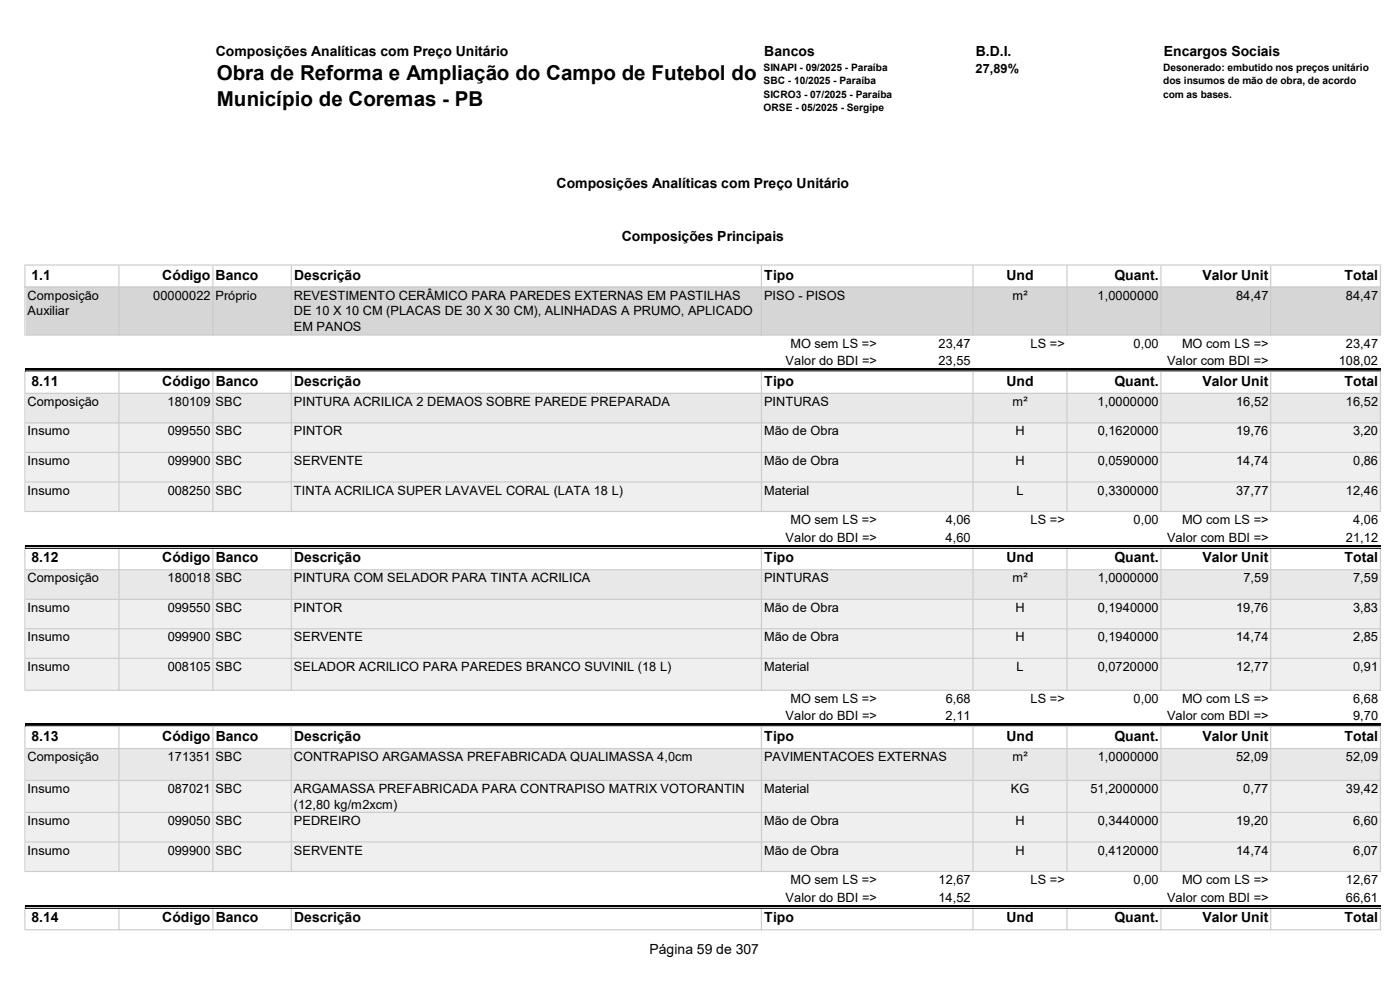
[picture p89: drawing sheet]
<svg xmlns="http://www.w3.org/2000/svg" width="297mm" height="210mm" viewBox="0 0 297 210" stroke-linecap="round" stroke-linejoin="round" font-family="sans-serif">
<defs><g id="words">
<g font-size="4.4">
<text x="46" y="17">Obra de Reforma e Ampliação do Campo de Futebol do</text>
<text x="46" y="22.4">Município de Coremas - PB</text>
</g>
<g font-size="3">
<text x="45.8" y="11.9">Composições Analíticas com Preço Unitário</text>
<text x="162.1" y="11.9">Bancos</text>
<text x="207" y="11.9">B.D.I.</text>
<text x="246.9" y="11.9">Encargos Sociais</text>
<text x="118.1" y="39.8">Composições Analíticas com Preço Unitário</text>
<text x="131.9" y="51.1">Composições Principais</text>
<text x="6.7" y="59.3">1.1</text>
<text x="34.4" y="59.3">Código Banco</text>
<text x="62.4" y="59.3">Descrição</text>
<text x="162.1" y="59.3">Tipo</text>
<text x="213.5" y="59.3">Und</text>
<text x="236.4" y="59.3">Quant.</text>
<text x="255.1" y="59.3">Valor Unit</text>
<text x="285.2" y="59.3">Total</text>
<text x="6.7" y="81.8">8.11</text>
<text x="34.4" y="81.8">Código Banco</text>
<text x="62.4" y="81.8">Descrição</text>
<text x="162.1" y="81.8">Tipo</text>
<text x="213.5" y="81.8">Und</text>
<text x="236.4" y="81.8">Quant.</text>
<text x="255.1" y="81.8">Valor Unit</text>
<text x="285.2" y="81.8">Total</text>
<text x="6.7" y="119.3">8.12</text>
<text x="34.4" y="119.3">Código Banco</text>
<text x="62.4" y="119.3">Descrição</text>
<text x="162.1" y="119.3">Tipo</text>
<text x="213.5" y="119.3">Und</text>
<text x="236.4" y="119.3">Quant.</text>
<text x="255.1" y="119.3">Valor Unit</text>
<text x="285.2" y="119.3">Total</text>
<text x="6.7" y="157.2">8.13</text>
<text x="34.4" y="157.2">Código Banco</text>
<text x="62.4" y="157.2">Descrição</text>
<text x="162.1" y="157.2">Tipo</text>
<text x="213.5" y="157.2">Und</text>
<text x="236.4" y="157.2">Quant.</text>
<text x="255.1" y="157.2">Valor Unit</text>
<text x="285.2" y="157.2">Total</text>
<text x="6.7" y="195.6">8.14</text>
<text x="34.4" y="195.6">Código Banco</text>
<text x="62.4" y="195.6">Descrição</text>
<text x="162.1" y="195.6">Tipo</text>
<text x="213.5" y="195.6">Und</text>
<text x="236.4" y="195.6">Quant.</text>
<text x="255.1" y="195.6">Valor Unit</text>
<text x="285.2" y="195.6">Total</text>
<text x="137.8" y="202.3">Página 59 de 307</text>
</g>
<g font-size="2.7">
<text x="207" y="15.5">27,89%</text>
<text x="5.8" y="63.6">Composição</text>
<text x="32.5" y="63.6">00000022 Próprio</text>
<text x="62.3" y="63.6">REVESTIMENTO CERÂMICO PARA PAREDES EXTERNAS EM PASTILHAS</text>
<text x="162.1" y="63.6">PISO - PISOS</text>
<text x="214.8" y="63.6">m²</text>
<text x="232.9" y="63.6">1,0000000</text>
<text x="262.3" y="63.6">84,47</text>
<text x="285.5" y="63.6">84,47</text>
<text x="5.8" y="66.9">Auxiliar</text>
<text x="62.4" y="66.9">DE 10 X 10 CM (PLACAS DE 30 X 30 CM), ALINHADAS A PRUMO, APLICADO</text>
<text x="62.4" y="70.3">EM PANOS</text>
<text x="166.7" y="77.5">Valor do BDI =&gt;</text>
<text x="167.7" y="73.7">MO sem LS =&gt;</text>
<text x="199.1" y="73.7">23,47</text>
<text x="199.1" y="77.5">23,55</text>
<text x="218.7" y="73.7">LS =&gt;</text>
<text x="240.5" y="73.7">0,00</text>
<text x="247.6" y="77.5">Valor com BDI =&gt;</text>
<text x="250.8" y="73.7">MO com LS =&gt;</text>
<text x="284" y="77.5">108,02</text>
<text x="285.5" y="73.7">23,47</text>
<text x="5.8" y="86.1">Composição</text>
<text x="35.6" y="86.1">180109 SBC</text>
<text x="62.4" y="86.1">PINTURA ACRILICA 2 DEMAOS SOBRE PAREDE PREPARADA</text>
<text x="162.1" y="86.1">PINTURAS</text>
<text x="214.8" y="86.1">m²</text>
<text x="232.9" y="86.1">1,0000000</text>
<text x="262.3" y="86.1">16,52</text>
<text x="285.5" y="86.1">16,52</text>
<text x="5.8" y="92.4">Insumo</text>
<text x="35.6" y="92.4">099550 SBC</text>
<text x="62.3" y="92.4">PINTOR</text>
<text x="162.1" y="92.4">Mão de Obra</text>
<text x="215.4" y="92.4">H</text>
<text x="232.9" y="92.4">0,1620000</text>
<text x="262.3" y="92.4">19,76</text>
<text x="287" y="92.4">3,20</text>
<text x="5.8" y="98.6">Insumo</text>
<text x="35.6" y="98.6">099900 SBC</text>
<text x="62.3" y="98.6">SERVENTE</text>
<text x="162.1" y="98.6">Mão de Obra</text>
<text x="215.4" y="98.6">H</text>
<text x="232.9" y="98.6">0,0590000</text>
<text x="262.3" y="98.6">14,74</text>
<text x="287.1" y="98.6">0,86</text>
<text x="5.8" y="104.9">Insumo</text>
<text x="35.6" y="104.9">008250 SBC</text>
<text x="62.3" y="104.9">TINTA ACRILICA SUPER LAVAVEL CORAL (LATA 18 L)</text>
<text x="162.1" y="104.9">Material</text>
<text x="215.6" y="104.9">L</text>
<text x="232.9" y="104.9">0,3300000</text>
<text x="262.3" y="104.9">37,77</text>
<text x="285.5" y="104.9">12,46</text>
<text x="167.7" y="111.2">MO sem LS =&gt;</text>
<text x="200.6" y="111.2">4,06</text>
<text x="218.7" y="111.2">LS =&gt;</text>
<text x="240.5" y="111.2">0,00</text>
<text x="250.8" y="111.2">MO com LS =&gt;</text>
<text x="287.1" y="111.2">4,06</text>
<text x="166.7" y="114.9">Valor do BDI =&gt;</text>
<text x="200.6" y="114.9">4,60</text>
<text x="247.6" y="114.9">Valor com BDI =&gt;</text>
<text x="285.5" y="114.9">21,12</text>
<text x="5.8" y="123.5">Composição</text>
<text x="35.6" y="123.5">180018 SBC</text>
<text x="62.4" y="123.5">PINTURA COM SELADOR PARA TINTA ACRILICA</text>
<text x="162.1" y="123.5">PINTURAS</text>
<text x="214.8" y="123.5">m²</text>
<text x="232.9" y="123.5">1,0000000</text>
<text x="263.8" y="123.5">7,59</text>
<text x="287.1" y="123.5">7,59</text>
<text x="5.8" y="129.8">Insumo</text>
<text x="35.6" y="129.8">099550 SBC</text>
<text x="62.3" y="129.8">PINTOR</text>
<text x="162.1" y="129.8">Mão de Obra</text>
<text x="215.4" y="129.8">H</text>
<text x="232.9" y="129.8">0,1940000</text>
<text x="262.3" y="129.8">19,76</text>
<text x="287" y="129.8">3,83</text>
<text x="5.8" y="136.1">Insumo</text>
<text x="35.6" y="136.1">099900 SBC</text>
<text x="62.3" y="136.1">SERVENTE</text>
<text x="162.1" y="136.1">Mão de Obra</text>
<text x="215.4" y="136.1">H</text>
<text x="232.9" y="136.1">0,1940000</text>
<text x="262.3" y="136.1">14,74</text>
<text x="287.1" y="136.1">2,85</text>
<text x="5.8" y="142.3">Insumo</text>
<text x="35.6" y="142.3">008105 SBC</text>
<text x="62.3" y="142.3">SELADOR ACRILICO PARA PAREDES BRANCO SUVINIL (18 L)</text>
<text x="162.1" y="142.3">Material</text>
<text x="215.6" y="142.3">L</text>
<text x="232.9" y="142.3">0,0720000</text>
<text x="262.2" y="142.3">12,77</text>
<text x="287.1" y="142.3">0,91</text>
<text x="167.7" y="149.1">MO sem LS =&gt;</text>
<text x="200.6" y="149.1">6,68</text>
<text x="218.7" y="149.1">LS =&gt;</text>
<text x="240.5" y="149.1">0,00</text>
<text x="250.8" y="149.1">MO com LS =&gt;</text>
<text x="287.1" y="149.1">6,68</text>
<text x="166.7" y="152.8">Valor do BDI =&gt;</text>
<text x="200.6" y="152.8">2,11</text>
<text x="247.6" y="152.8">Valor com BDI =&gt;</text>
<text x="287.1" y="152.8">9,70</text>
<text x="5.8" y="161.5">Composição</text>
<text x="35.6" y="161.5">171351 SBC</text>
<text x="62.4" y="161.5">CONTRAPISO ARGAMASSA PREFABRICADA QUALIMASSA 4,0cm</text>
<text x="162.1" y="161.5">PAVIMENTACOES EXTERNAS</text>
<text x="214.8" y="161.5">m²</text>
<text x="232.9" y="161.5">1,0000000</text>
<text x="262.3" y="161.5">52,09</text>
<text x="285.5" y="161.5">52,09</text>
<text x="5.8" y="168.2">Insumo</text>
<text x="35.6" y="168.2">087021 SBC</text>
<text x="62.3" y="168.2">ARGAMASSA PREFABRICADA PARA CONTRAPISO MATRIX VOTORANTIN</text>
<text x="62.4" y="171.6">(12,80 kg/m2xcm)</text>
<text x="162.1" y="168.2">Material</text>
<text x="214.5" y="168.2">KG</text>
<text x="231.4" y="168.2">51,2000000</text>
<text x="263.8" y="168.2">0,77</text>
<text x="285.5" y="168.2">39,42</text>
<text x="5.8" y="175">Insumo</text>
<text x="35.6" y="175">099050 SBC</text>
<text x="62.3" y="175">PEDREIRO</text>
<text x="162.1" y="175">Mão de Obra</text>
<text x="215.4" y="175">H</text>
<text x="232.9" y="175">0,3440000</text>
<text x="262.3" y="175">19,20</text>
<text x="287.1" y="175">6,60</text>
<text x="5.8" y="181.3">Insumo</text>
<text x="35.6" y="181.3">099900 SBC</text>
<text x="62.3" y="181.3">SERVENTE</text>
<text x="162.1" y="181.3">Mão de Obra</text>
<text x="215.4" y="181.3">H</text>
<text x="232.9" y="181.3">0,4120000</text>
<text x="262.3" y="181.3">14,74</text>
<text x="287.1" y="181.3">6,07</text>
<text x="166.7" y="191.3">Valor do BDI =&gt;</text>
<text x="167.7" y="187.5">MO sem LS =&gt;</text>
<text x="199.1" y="187.5">12,67</text>
<text x="199.1" y="191.3">14,52</text>
<text x="218.7" y="187.5">LS =&gt;</text>
<text x="240.5" y="187.5">0,00</text>
<text x="247.6" y="191.3">Valor com BDI =&gt;</text>
<text x="250.8" y="187.5">MO com LS =&gt;</text>
<text x="285.5" y="187.5">12,67</text>
<text x="285.6" y="191.3">66,61</text>
</g>
<g font-size="2.2">
<text x="162" y="15">SINAPI - 09/2025 - Paraíba</text>
<text x="162" y="17.9">SBC - 10/2025 - Paraíba</text>
<text x="246.8" y="15">Desonerado: embutido nos preços unitário</text>
<text x="246.8" y="17.9">dos insumos de mão de obra, de acordo</text>
<text x="162" y="20.7">SICRO3 - 07/2025 - Paraíba</text>
<text x="162" y="23.6">ORSE - 05/2025 - Sergipe</text>
<text x="246.8" y="20.7">com as bases.</text>
</g>
</g></defs>
<g fill="#ccc">
<path d="M5.2 56.1h.2v4.9h-.2zM25.1 56.3h.3v4.7h-.3zM45 56.3h.3v4.7h-.3zM61.7 56.3h.2v4.7h-.2zM161.4 56.3h.3v4.7h-.3zM206.3 56.3h.2v4.7h-.2zM226.2 56.3h.3v4.7h-.3zM246.2 56.3h.2v4.7h-.2zM269.5 56.3h.2v4.7h-.2zM292.7 56.3h.3v4.7h-.3z" fill-rule="evenodd"/>
<path d="M5.4 56.1h287.6v.2h-287.6zM5.4 60.8h287.6v.2h-287.6z" fill-rule="evenodd"/>
</g>
<path d="M5.5 61.1h287.4v10h-287.4z" fill="#d6d6d6"/>
<path d="M5.5 71.1h287.4v7.5h-287.4z" fill="#fff"/>
<path d="M5.5 78.7h287.4" fill="none" stroke="#dff0d8" stroke-width=".25"/>
<path d="M5.5 78.7h287.4v4.8h-287.4z" fill="#fff"/>
<path d="M5.5 83.4h287.4v6.3h-287.4z" fill="#dff0d8"/>
<path d="M5.5 89.7h287.4v18.8h-287.4z" fill="#efefef"/>
<path d="M5.5 108.5h287.4v7.5h-287.4z" fill="#fff"/>
<path d="M5.5 116.1h287.4" fill="none" stroke="#dff0d8" stroke-width=".25"/>
<path d="M5.5 116.2h287.4v4.7h-287.4z" fill="#fff"/>
<path d="M5.5 120.9h287.4v6.3h-287.4z" fill="#dff0d8"/>
<path d="M5.5 127.1h287.4v19.4h-287.4z" fill="#efefef"/>
<path d="M5.5 146.4h287.4v7.5h-287.4z" fill="#fff"/>
<path d="M5.5 154h287.4" fill="none" stroke="#dff0d8" stroke-width=".25"/>
<path d="M5.5 154.1h287.4v4.7h-287.4z" fill="#fff"/>
<path d="M5.5 158.8h287.4v6.8h-287.4z" fill="#dff0d8"/>
<path d="M5.5 165.6h287.4v19.3h-287.4z" fill="#efefef"/>
<path d="M5.5 184.9h287.4v7.5h-287.4z" fill="#fff"/>
<path d="M5.5 192.4h287.4" fill="none" stroke="#dff0d8" stroke-width=".25"/>
<path d="M5.5 192.5h287.4v4.8h-287.4z" fill="#fff"/>
<g fill="#ccc">
<path d="M5.2 60.8h.2v10.4h-.2zM25.1 61h.3v10.2h-.3zM45 61h.3v10.2h-.3zM61.7 61h.2v10.2h-.2zM161.4 61h.3v10.2h-.3zM206.3 61h.2v10.2h-.2zM226.2 61h.3v10.2h-.3zM246.2 61h.2v10.2h-.2zM269.5 61h.2v10.2h-.2zM292.7 61h.3v10.2h-.3zM5.2 78.6h.2v30h-.2zM25.1 78.9h.3v29.7h-.3zM45 78.9h.3v29.7h-.3zM61.7 78.9h.2v29.7h-.2zM161.4 78.9h.3v29.7h-.3zM206.3 78.9h.2v29.7h-.2zM226.2 78.9h.3v29.7h-.3zM246.2 78.9h.2v29.7h-.2zM269.5 78.9h.2v29.7h-.2zM292.7 78.9h.3v29.7h-.3zM5.2 116h.2v30.6h-.2zM25.1 116.3h.3v30.3h-.3zM45 116.3h.3v30.3h-.3zM61.7 116.3h.2v30.3h-.2zM161.4 116.3h.3v30.3h-.3zM206.3 116.3h.2v30.3h-.2zM226.2 116.3h.3v30.3h-.3zM246.2 116.3h.2v30.3h-.2zM269.5 116.3h.2v30.3h-.2zM292.7 116.3h.3v30.3h-.3zM5.2 154h.2v31h-.2zM25.1 154.2h.3v30.8h-.3zM45 154.2h.3v30.8h-.3zM61.7 154.2h.2v30.8h-.2zM161.4 154.2h.3v30.8h-.3zM206.3 154.2h.2v30.8h-.2zM226.2 154.2h.3v30.8h-.3zM246.2 154.2h.2v30.8h-.2zM269.5 154.2h.2v30.8h-.2zM292.7 154.2h.3v30.8h-.3zM5.2 192.4h.2v5h-.2zM25.1 192.7h.3v4.7h-.3zM45 192.7h.3v4.7h-.3zM61.7 192.7h.2v4.7h-.2zM161.4 192.7h.3v4.7h-.3zM206.3 192.7h.2v4.7h-.2zM226.2 192.7h.3v4.7h-.3zM246.2 192.7h.2v4.7h-.2zM269.5 192.7h.2v4.7h-.2zM292.7 192.7h.3v4.7h-.3z" fill-rule="evenodd"/>
<path d="M5.4 60.8h287.6v.2h-287.6zM5.4 71h287.6v.2h-287.6z" fill-rule="evenodd"/>
</g>
<path d="M5.3 78.1h287.6v.8h-287.6z" fill="#000"/>
<path d="M5.4 78.6h287.6v.3h-287.6zM5.4 83.3h287.6v.3h-287.6zM5.4 89.6h287.6v.2h-287.6zM5.4 95.8h287.6v.3h-287.6zM5.4 102.1h287.6v.3h-287.6zM5.4 108.4h287.6v.2h-287.6z" fill-rule="evenodd" fill="#ccc"/>
<path d="M5.3 115.6h287.6v.7h-287.6z" fill="#000"/>
<path d="M5.4 116h287.6v.3h-287.6zM5.4 120.7h287.6v.3h-287.6zM5.4 127h287.6v.3h-287.6zM5.4 133.3h287.6v.2h-287.6zM5.4 139.5h287.6v.3h-287.6zM5.4 146.3h287.6v.3h-287.6z" fill-rule="evenodd" fill="#ccc"/>
<path d="M5.3 153.5h287.6v.8h-287.6z" fill="#000"/>
<path d="M5.4 154h287.6v.2h-287.6zM5.4 158.7h287.6v.2h-287.6zM5.4 165.4h287.6v.3h-287.6zM5.4 172.2h287.6v.3h-287.6zM5.4 178.5h287.6v.2h-287.6zM5.4 184.7h287.6v.3h-287.6z" fill-rule="evenodd" fill="#ccc"/>
<path d="M5.3 191.9h287.6v.8h-287.6z" fill="#000"/>
<path d="M5.4 192.4h287.6v.3h-287.6zM5.4 197.1h287.6v.3h-287.6z" fill-rule="evenodd" fill="#ccc"/>
<use href="#words"/>
</svg>
